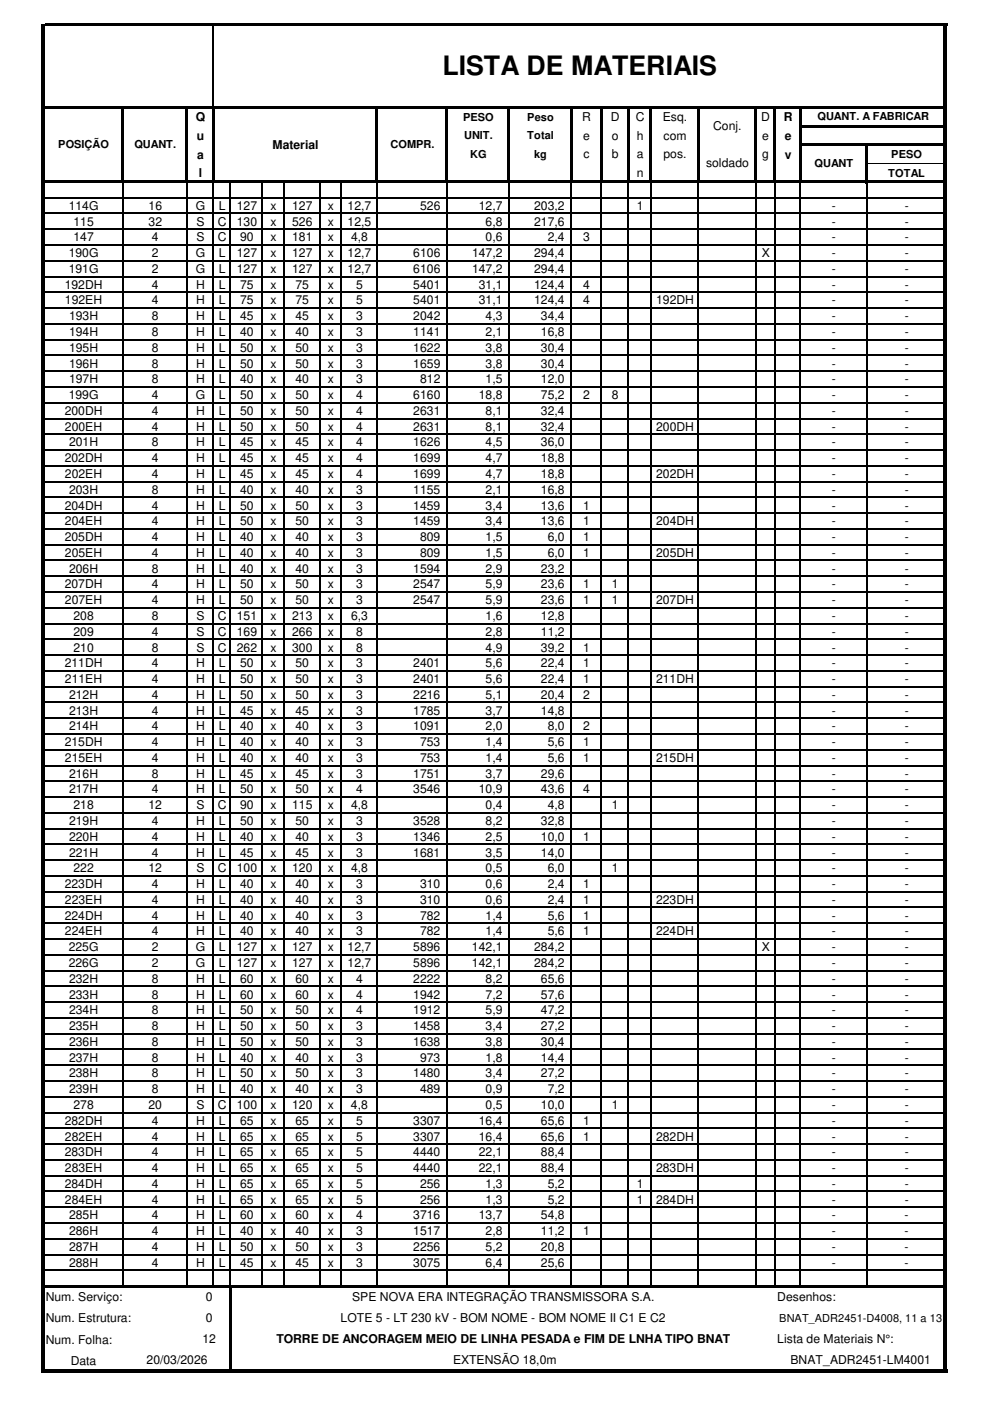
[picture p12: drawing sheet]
<svg xmlns="http://www.w3.org/2000/svg" width="210mm" height="297mm" viewBox="0 0 210 297" stroke-linecap="round" stroke-linejoin="round" font-family="sans-serif">
<defs><g id="words">
<text font-size="5.7" x="93.8" y="16">LISTA DE MATERIAIS</text>
<g font-size="2.6">
<text x="41.5" y="25.7">Q</text>
<text x="41.7" y="29.7">u</text>
<text x="123.4" y="25.7">R</text>
<text x="123.7" y="29.6">e</text>
<text x="129.5" y="25.7">D</text>
<text x="129.8" y="29.6">o</text>
<text x="134.8" y="25.7">C</text>
<text x="135" y="29.6">h</text>
<text x="140.5" y="25.7">Esq.</text>
<text x="140.7" y="29.6">com</text>
<text x="151.2" y="27.6">Conj.</text>
<text x="161.4" y="25.7">D</text>
<text x="161.6" y="29.6">e</text>
<text x="166.2" y="25.7">R</text>
<text x="166.4" y="29.7">e</text>
<text x="41.8" y="33.6">a</text>
<text x="57.8" y="31.5">Material</text>
<text x="123.7" y="33.6">c</text>
<text x="129.8" y="33.6">b</text>
<text x="135" y="33.6">a</text>
<text x="140.7" y="33.6">pos.</text>
<text x="149.7" y="35.4">soldado</text>
<text x="161.6" y="33.6">g</text>
<text x="166.4" y="33.6">v</text>
<text x="42.2" y="37.5">l</text>
<text x="135" y="37.5">n</text>
<text x="14.6" y="44.5">114G</text>
<text x="15.6" y="47.8">115</text>
<text x="31.5" y="47.8">32</text>
<text x="31.5" y="44.5">16</text>
<text x="41.5" y="44.5">G</text>
<text x="41.7" y="47.8">S</text>
<text x="46.2" y="47.8">C</text>
<text x="46.4" y="44.5">L</text>
<text x="50.2" y="47.8">130</text>
<text x="50.2" y="44.5">127</text>
<text x="57.4" y="47.8">x</text>
<text x="57.4" y="44.5">x</text>
<text x="61.9" y="47.8">526</text>
<text x="61.9" y="44.5">127</text>
<text x="69.5" y="47.8">x</text>
<text x="69.5" y="44.5">x</text>
<text x="73.7" y="47.8">12,5</text>
<text x="73.7" y="44.5">12,7</text>
<text x="89.1" y="44.5">526</text>
<text x="101.5" y="44.5">12,7</text>
<text x="103" y="47.8">6,8</text>
<text x="113.2" y="47.8">217,6</text>
<text x="113.2" y="44.5">203,2</text>
<text x="135" y="44.5">1</text>
<text x="176.4" y="47.8">-</text>
<text x="176.4" y="44.5">-</text>
<text x="191.8" y="47.8">-</text>
<text x="191.8" y="44.5">-</text>
<text x="15.6" y="51.2">147</text>
<text x="32.2" y="51.2">4</text>
<text x="41.7" y="51.2">S</text>
<text x="46.2" y="51.2">C</text>
<text x="50.9" y="51.2">90</text>
<text x="57.4" y="51.2">x</text>
<text x="61.9" y="51.2">181</text>
<text x="69.5" y="51.2">x</text>
<text x="74.4" y="51.2">4,8</text>
<text x="103" y="51.2">0,6</text>
<text x="116.1" y="51.2">2,4</text>
<text x="123.7" y="51.2">3</text>
<text x="176.4" y="51.2">-</text>
<text x="191.8" y="51.2">-</text>
<text x="14.6" y="54.5">190G</text>
<text x="14.6" y="57.9">191G</text>
<text x="32.2" y="54.5">2</text>
<text x="32.2" y="57.9">2</text>
<text x="41.5" y="54.5">G</text>
<text x="41.5" y="57.9">G</text>
<text x="46.4" y="54.5">L</text>
<text x="46.4" y="57.9">L</text>
<text x="50.2" y="54.5">127</text>
<text x="50.2" y="57.9">127</text>
<text x="57.4" y="54.5">x</text>
<text x="57.4" y="57.9">x</text>
<text x="61.9" y="54.5">127</text>
<text x="61.9" y="57.9">127</text>
<text x="69.5" y="54.5">x</text>
<text x="69.5" y="57.9">x</text>
<text x="73.7" y="54.5">12,7</text>
<text x="73.7" y="57.9">12,7</text>
<text x="87.6" y="54.5">6106</text>
<text x="87.6" y="57.9">6106</text>
<text x="100.1" y="54.5">147,2</text>
<text x="100.1" y="57.9">147,2</text>
<text x="113.2" y="54.5">294,4</text>
<text x="113.2" y="57.9">294,4</text>
<text x="161.5" y="54.5">X</text>
<text x="176.4" y="54.5">-</text>
<text x="176.4" y="57.9">-</text>
<text x="191.8" y="54.5">-</text>
<text x="191.8" y="57.9">-</text>
<text x="13.7" y="61.2">192DH</text>
<text x="13.8" y="64.6">192EH</text>
<text x="32.2" y="64.6">4</text>
<text x="32.2" y="61.2">4</text>
<text x="41.6" y="64.6">H</text>
<text x="41.6" y="61.2">H</text>
<text x="46.4" y="64.6">L</text>
<text x="46.4" y="61.2">L</text>
<text x="50.9" y="64.6">75</text>
<text x="50.9" y="61.2">75</text>
<text x="57.4" y="64.6">x</text>
<text x="57.4" y="61.2">x</text>
<text x="62.7" y="64.6">75</text>
<text x="62.7" y="61.2">75</text>
<text x="69.5" y="64.6">x</text>
<text x="69.5" y="61.2">x</text>
<text x="75.5" y="64.6">5</text>
<text x="75.5" y="61.2">5</text>
<text x="87.6" y="64.6">5401</text>
<text x="87.6" y="61.2">5401</text>
<text x="101.5" y="64.6">31,1</text>
<text x="101.5" y="61.2">31,1</text>
<text x="113.2" y="64.6">124,4</text>
<text x="113.2" y="61.2">124,4</text>
<text x="123.7" y="61.2">4</text>
<text x="123.7" y="64.6">4</text>
<text x="139.1" y="64.6">192DH</text>
<text x="176.4" y="61.2">-</text>
<text x="176.4" y="64.6">-</text>
<text x="191.8" y="61.2">-</text>
<text x="191.8" y="64.6">-</text>
<text x="14.6" y="67.9">193H</text>
<text x="14.6" y="71.2">194H</text>
<text x="32.2" y="67.9">8</text>
<text x="32.2" y="71.2">8</text>
<text x="41.6" y="67.9">H</text>
<text x="41.6" y="71.2">H</text>
<text x="46.4" y="67.9">L</text>
<text x="46.4" y="71.2">L</text>
<text x="50.9" y="67.9">45</text>
<text x="50.9" y="71.2">40</text>
<text x="57.4" y="67.9">x</text>
<text x="57.4" y="71.2">x</text>
<text x="62.7" y="67.9">45</text>
<text x="62.7" y="71.2">40</text>
<text x="69.5" y="67.9">x</text>
<text x="69.5" y="71.2">x</text>
<text x="75.5" y="67.9">3</text>
<text x="75.5" y="71.2">3</text>
<text x="87.6" y="67.9">2042</text>
<text x="87.6" y="71.2">1141</text>
<text x="103" y="67.9">4,3</text>
<text x="103" y="71.2">2,1</text>
<text x="114.7" y="67.9">34,4</text>
<text x="114.7" y="71.2">16,8</text>
<text x="176.4" y="67.9">-</text>
<text x="176.4" y="71.2">-</text>
<text x="191.8" y="67.9">-</text>
<text x="191.8" y="71.2">-</text>
<text x="14.6" y="74.6">195H</text>
<text x="14.6" y="77.9">196H</text>
<text x="32.2" y="74.6">8</text>
<text x="32.2" y="77.9">8</text>
<text x="41.6" y="74.6">H</text>
<text x="41.6" y="77.9">H</text>
<text x="46.4" y="74.6">L</text>
<text x="46.4" y="77.9">L</text>
<text x="50.9" y="74.6">50</text>
<text x="50.9" y="77.9">50</text>
<text x="57.4" y="74.6">x</text>
<text x="57.4" y="77.9">x</text>
<text x="62.7" y="74.6">50</text>
<text x="62.7" y="77.9">50</text>
<text x="69.5" y="74.6">x</text>
<text x="69.5" y="77.9">x</text>
<text x="75.5" y="74.6">3</text>
<text x="75.5" y="77.9">3</text>
<text x="87.6" y="74.6">1622</text>
<text x="87.6" y="77.9">1659</text>
<text x="103" y="74.6">3,8</text>
<text x="103" y="77.9">3,8</text>
<text x="114.7" y="74.6">30,4</text>
<text x="114.7" y="77.9">30,4</text>
<text x="176.4" y="74.6">-</text>
<text x="176.4" y="77.9">-</text>
<text x="191.8" y="74.6">-</text>
<text x="191.8" y="77.9">-</text>
<text x="14.6" y="81.3">197H</text>
<text x="32.2" y="81.3">8</text>
<text x="41.6" y="81.3">H</text>
<text x="46.4" y="81.3">L</text>
<text x="50.9" y="81.3">40</text>
<text x="57.4" y="81.3">x</text>
<text x="62.7" y="81.3">40</text>
<text x="69.5" y="81.3">x</text>
<text x="75.5" y="81.3">3</text>
<text x="89.1" y="81.3">812</text>
<text x="103" y="81.3">1,5</text>
<text x="114.7" y="81.3">12,0</text>
<text x="176.4" y="81.3">-</text>
<text x="191.8" y="81.3">-</text>
<text x="13.7" y="88">200DH</text>
<text x="14.6" y="84.6">199G</text>
<text x="32.2" y="84.6">4</text>
<text x="32.2" y="88">4</text>
<text x="41.5" y="84.6">G</text>
<text x="41.6" y="88">H</text>
<text x="46.4" y="84.6">L</text>
<text x="46.4" y="88">L</text>
<text x="50.9" y="84.6">50</text>
<text x="50.9" y="88">50</text>
<text x="57.4" y="84.6">x</text>
<text x="57.4" y="88">x</text>
<text x="62.7" y="84.6">50</text>
<text x="62.7" y="88">50</text>
<text x="69.5" y="84.6">x</text>
<text x="69.5" y="88">x</text>
<text x="75.5" y="84.6">4</text>
<text x="75.5" y="88">4</text>
<text x="87.6" y="84.6">6160</text>
<text x="87.6" y="88">2631</text>
<text x="101.5" y="84.6">18,8</text>
<text x="103" y="88">8,1</text>
<text x="114.7" y="84.6">75,2</text>
<text x="114.7" y="88">32,4</text>
<text x="123.7" y="84.6">2</text>
<text x="129.8" y="84.6">8</text>
<text x="176.4" y="88">-</text>
<text x="176.4" y="84.6">-</text>
<text x="191.8" y="84.6">-</text>
<text x="191.8" y="88">-</text>
<text x="13.8" y="91.3">200EH</text>
<text x="14.6" y="94.7">201H</text>
<text x="32.2" y="94.7">8</text>
<text x="32.2" y="91.3">4</text>
<text x="41.6" y="94.7">H</text>
<text x="41.6" y="91.3">H</text>
<text x="46.4" y="94.7">L</text>
<text x="46.4" y="91.3">L</text>
<text x="50.9" y="94.7">45</text>
<text x="50.9" y="91.3">50</text>
<text x="57.4" y="94.7">x</text>
<text x="57.4" y="91.3">x</text>
<text x="62.7" y="94.7">45</text>
<text x="62.7" y="91.3">50</text>
<text x="69.5" y="94.7">x</text>
<text x="69.5" y="91.3">x</text>
<text x="75.5" y="94.7">4</text>
<text x="75.5" y="91.3">4</text>
<text x="87.6" y="94.7">1626</text>
<text x="87.6" y="91.3">2631</text>
<text x="103" y="94.7">4,5</text>
<text x="103" y="91.3">8,1</text>
<text x="114.7" y="94.7">36,0</text>
<text x="114.7" y="91.3">32,4</text>
<text x="139.1" y="91.3">200DH</text>
<text x="176.4" y="94.7">-</text>
<text x="176.4" y="91.3">-</text>
<text x="191.8" y="94.7">-</text>
<text x="191.8" y="91.3">-</text>
<text x="13.7" y="98">202DH</text>
<text x="13.8" y="101.3">202EH</text>
<text x="32.2" y="101.3">4</text>
<text x="32.2" y="98">4</text>
<text x="41.6" y="101.3">H</text>
<text x="41.6" y="98">H</text>
<text x="46.4" y="101.3">L</text>
<text x="46.4" y="98">L</text>
<text x="50.9" y="101.3">45</text>
<text x="50.9" y="98">45</text>
<text x="57.4" y="101.3">x</text>
<text x="57.4" y="98">x</text>
<text x="62.7" y="101.3">45</text>
<text x="62.7" y="98">45</text>
<text x="69.5" y="101.3">x</text>
<text x="69.5" y="98">x</text>
<text x="75.5" y="101.3">4</text>
<text x="75.5" y="98">4</text>
<text x="87.6" y="101.3">1699</text>
<text x="87.6" y="98">1699</text>
<text x="103" y="101.3">4,7</text>
<text x="103" y="98">4,7</text>
<text x="114.7" y="101.3">18,8</text>
<text x="114.7" y="98">18,8</text>
<text x="139.1" y="101.3">202DH</text>
<text x="176.4" y="98">-</text>
<text x="176.4" y="101.3">-</text>
<text x="191.8" y="98">-</text>
<text x="191.8" y="101.3">-</text>
<text x="14.6" y="104.7">203H</text>
<text x="32.2" y="104.7">8</text>
<text x="41.6" y="104.7">H</text>
<text x="46.4" y="104.7">L</text>
<text x="50.9" y="104.7">40</text>
<text x="57.4" y="104.7">x</text>
<text x="62.7" y="104.7">40</text>
<text x="69.5" y="104.7">x</text>
<text x="75.5" y="104.7">3</text>
<text x="87.6" y="104.7">1155</text>
<text x="103" y="104.7">2,1</text>
<text x="114.7" y="104.7">16,8</text>
<text x="176.4" y="104.7">-</text>
<text x="191.8" y="104.7">-</text>
<text x="13.7" y="108">204DH</text>
<text x="13.8" y="111.4">204EH</text>
<text x="32.2" y="111.4">4</text>
<text x="32.2" y="108">4</text>
<text x="41.6" y="111.4">H</text>
<text x="41.6" y="108">H</text>
<text x="46.4" y="111.4">L</text>
<text x="46.4" y="108">L</text>
<text x="50.9" y="111.4">50</text>
<text x="50.9" y="108">50</text>
<text x="57.4" y="111.4">x</text>
<text x="57.4" y="108">x</text>
<text x="62.7" y="111.4">50</text>
<text x="62.7" y="108">50</text>
<text x="69.5" y="111.4">x</text>
<text x="69.5" y="108">x</text>
<text x="75.5" y="111.4">3</text>
<text x="75.5" y="108">3</text>
<text x="87.6" y="111.4">1459</text>
<text x="87.6" y="108">1459</text>
<text x="103" y="111.4">3,4</text>
<text x="103" y="108">3,4</text>
<text x="114.7" y="111.4">13,6</text>
<text x="114.7" y="108">13,6</text>
<text x="123.7" y="108">1</text>
<text x="123.7" y="111.4">1</text>
<text x="139.1" y="111.4">204DH</text>
<text x="176.4" y="108">-</text>
<text x="176.4" y="111.4">-</text>
<text x="191.8" y="108">-</text>
<text x="191.8" y="111.4">-</text>
<text x="13.7" y="114.7">205DH</text>
<text x="13.8" y="118.1">205EH</text>
<text x="32.2" y="118.1">4</text>
<text x="32.2" y="114.7">4</text>
<text x="41.6" y="118.1">H</text>
<text x="41.6" y="114.7">H</text>
<text x="46.4" y="118.1">L</text>
<text x="46.4" y="114.7">L</text>
<text x="50.9" y="118.1">40</text>
<text x="50.9" y="114.7">40</text>
<text x="57.4" y="118.1">x</text>
<text x="57.4" y="114.7">x</text>
<text x="62.7" y="118.1">40</text>
<text x="62.7" y="114.7">40</text>
<text x="69.5" y="118.1">x</text>
<text x="69.5" y="114.7">x</text>
<text x="75.5" y="118.1">3</text>
<text x="75.5" y="114.7">3</text>
<text x="89.1" y="118.1">809</text>
<text x="89.1" y="114.7">809</text>
<text x="103" y="118.1">1,5</text>
<text x="103" y="114.7">1,5</text>
<text x="116.1" y="118.1">6,0</text>
<text x="116.1" y="114.7">6,0</text>
<text x="123.7" y="114.7">1</text>
<text x="123.7" y="118.1">1</text>
<text x="139.1" y="118.1">205DH</text>
<text x="176.4" y="114.7">-</text>
<text x="176.4" y="118.1">-</text>
<text x="191.8" y="114.7">-</text>
<text x="191.8" y="118.1">-</text>
<text x="13.7" y="124.8">207DH</text>
<text x="14.6" y="121.4">206H</text>
<text x="32.2" y="124.8">4</text>
<text x="32.2" y="121.4">8</text>
<text x="41.6" y="124.8">H</text>
<text x="41.6" y="121.4">H</text>
<text x="46.4" y="124.8">L</text>
<text x="46.4" y="121.4">L</text>
<text x="50.9" y="124.8">50</text>
<text x="50.9" y="121.4">40</text>
<text x="57.4" y="124.8">x</text>
<text x="57.4" y="121.4">x</text>
<text x="62.7" y="124.8">50</text>
<text x="62.7" y="121.4">40</text>
<text x="69.5" y="124.8">x</text>
<text x="69.5" y="121.4">x</text>
<text x="75.5" y="124.8">3</text>
<text x="75.5" y="121.4">3</text>
<text x="87.6" y="124.8">2547</text>
<text x="87.6" y="121.4">1594</text>
<text x="103" y="124.8">5,9</text>
<text x="103" y="121.4">2,9</text>
<text x="114.7" y="124.8">23,6</text>
<text x="114.7" y="121.4">23,2</text>
<text x="123.7" y="124.8">1</text>
<text x="129.8" y="124.8">1</text>
<text x="176.4" y="121.4">-</text>
<text x="176.4" y="124.8">-</text>
<text x="191.8" y="121.4">-</text>
<text x="191.8" y="124.8">-</text>
<text x="13.8" y="128.1">207EH</text>
<text x="15.6" y="131.4">208</text>
<text x="32.2" y="128.1">4</text>
<text x="32.2" y="131.4">8</text>
<text x="41.6" y="128.1">H</text>
<text x="41.7" y="131.4">S</text>
<text x="46.2" y="131.4">C</text>
<text x="46.4" y="128.1">L</text>
<text x="50.2" y="131.4">151</text>
<text x="50.9" y="128.1">50</text>
<text x="57.4" y="128.1">x</text>
<text x="57.4" y="131.4">x</text>
<text x="61.9" y="131.4">213</text>
<text x="62.7" y="128.1">50</text>
<text x="69.5" y="128.1">x</text>
<text x="69.5" y="131.4">x</text>
<text x="74.4" y="131.4">6,3</text>
<text x="75.5" y="128.1">3</text>
<text x="87.6" y="128.1">2547</text>
<text x="103" y="128.1">5,9</text>
<text x="103" y="131.4">1,6</text>
<text x="114.7" y="128.1">23,6</text>
<text x="114.7" y="131.4">12,8</text>
<text x="123.7" y="128.1">1</text>
<text x="129.8" y="128.1">1</text>
<text x="139.1" y="128.1">207DH</text>
<text x="176.4" y="131.4">-</text>
<text x="176.4" y="128.1">-</text>
<text x="191.8" y="131.4">-</text>
<text x="191.8" y="128.1">-</text>
<text x="15.6" y="134.8">209</text>
<text x="32.2" y="134.8">4</text>
<text x="41.7" y="134.8">S</text>
<text x="46.2" y="134.8">C</text>
<text x="50.2" y="134.8">169</text>
<text x="57.4" y="134.8">x</text>
<text x="61.9" y="134.8">266</text>
<text x="69.5" y="134.8">x</text>
<text x="75.5" y="134.8">8</text>
<text x="103" y="134.8">2,8</text>
<text x="114.7" y="134.8">11,2</text>
<text x="176.4" y="134.8">-</text>
<text x="191.8" y="134.8">-</text>
<text x="13.7" y="141.5">211DH</text>
<text x="15.6" y="138.1">210</text>
<text x="32.2" y="141.5">4</text>
<text x="32.2" y="138.1">8</text>
<text x="41.6" y="141.5">H</text>
<text x="41.7" y="138.1">S</text>
<text x="46.2" y="138.1">C</text>
<text x="46.4" y="141.5">L</text>
<text x="50.2" y="138.1">262</text>
<text x="50.9" y="141.5">50</text>
<text x="57.4" y="141.5">x</text>
<text x="57.4" y="138.1">x</text>
<text x="61.9" y="138.1">300</text>
<text x="62.7" y="141.5">50</text>
<text x="69.5" y="141.5">x</text>
<text x="69.5" y="138.1">x</text>
<text x="75.5" y="141.5">3</text>
<text x="75.5" y="138.1">8</text>
<text x="87.6" y="141.5">2401</text>
<text x="103" y="141.5">5,6</text>
<text x="103" y="138.1">4,9</text>
<text x="114.7" y="141.5">22,4</text>
<text x="114.7" y="138.1">39,2</text>
<text x="123.7" y="141.5">1</text>
<text x="123.7" y="138.1">1</text>
<text x="176.4" y="141.5">-</text>
<text x="176.4" y="138.1">-</text>
<text x="191.8" y="141.5">-</text>
<text x="191.8" y="138.1">-</text>
<text x="13.8" y="144.8">211EH</text>
<text x="14.6" y="148.2">212H</text>
<text x="32.2" y="148.2">4</text>
<text x="32.2" y="144.8">4</text>
<text x="41.6" y="148.2">H</text>
<text x="41.6" y="144.8">H</text>
<text x="46.4" y="148.2">L</text>
<text x="46.4" y="144.8">L</text>
<text x="50.9" y="148.2">50</text>
<text x="50.9" y="144.8">50</text>
<text x="57.4" y="148.2">x</text>
<text x="57.4" y="144.8">x</text>
<text x="62.7" y="148.2">50</text>
<text x="62.7" y="144.8">50</text>
<text x="69.5" y="148.2">x</text>
<text x="69.5" y="144.8">x</text>
<text x="75.5" y="148.2">3</text>
<text x="75.5" y="144.8">3</text>
<text x="87.6" y="148.2">2216</text>
<text x="87.6" y="144.8">2401</text>
<text x="103" y="148.2">5,1</text>
<text x="103" y="144.8">5,6</text>
<text x="114.7" y="148.2">20,4</text>
<text x="114.7" y="144.8">22,4</text>
<text x="123.7" y="148.2">2</text>
<text x="123.7" y="144.8">1</text>
<text x="139.1" y="144.8">211DH</text>
<text x="176.4" y="148.2">-</text>
<text x="176.4" y="144.8">-</text>
<text x="191.8" y="148.2">-</text>
<text x="191.8" y="144.8">-</text>
<text x="14.6" y="151.5">213H</text>
<text x="14.6" y="154.9">214H</text>
<text x="32.2" y="151.5">4</text>
<text x="32.2" y="154.9">4</text>
<text x="41.6" y="151.5">H</text>
<text x="41.6" y="154.9">H</text>
<text x="46.4" y="151.5">L</text>
<text x="46.4" y="154.9">L</text>
<text x="50.9" y="151.5">45</text>
<text x="50.9" y="154.9">40</text>
<text x="57.4" y="151.5">x</text>
<text x="57.4" y="154.9">x</text>
<text x="62.7" y="151.5">45</text>
<text x="62.7" y="154.9">40</text>
<text x="69.5" y="151.5">x</text>
<text x="69.5" y="154.9">x</text>
<text x="75.5" y="151.5">3</text>
<text x="75.5" y="154.9">3</text>
<text x="87.6" y="151.5">1785</text>
<text x="87.6" y="154.9">1091</text>
<text x="103" y="151.5">3,7</text>
<text x="103" y="154.9">2,0</text>
<text x="114.7" y="151.5">14,8</text>
<text x="116.1" y="154.9">8,0</text>
<text x="123.7" y="154.9">2</text>
<text x="176.4" y="151.5">-</text>
<text x="176.4" y="154.9">-</text>
<text x="191.8" y="151.5">-</text>
<text x="191.8" y="154.9">-</text>
<text x="13.7" y="158.2">215DH</text>
<text x="13.8" y="161.5">215EH</text>
<text x="32.2" y="161.5">4</text>
<text x="32.2" y="158.2">4</text>
<text x="41.6" y="161.5">H</text>
<text x="41.6" y="158.2">H</text>
<text x="46.4" y="161.5">L</text>
<text x="46.4" y="158.2">L</text>
<text x="50.9" y="161.5">40</text>
<text x="50.9" y="158.2">40</text>
<text x="57.4" y="161.5">x</text>
<text x="57.4" y="158.2">x</text>
<text x="62.7" y="161.5">40</text>
<text x="62.7" y="158.2">40</text>
<text x="69.5" y="161.5">x</text>
<text x="69.5" y="158.2">x</text>
<text x="75.5" y="161.5">3</text>
<text x="75.5" y="158.2">3</text>
<text x="89.1" y="161.5">753</text>
<text x="89.1" y="158.2">753</text>
<text x="103" y="161.5">1,4</text>
<text x="103" y="158.2">1,4</text>
<text x="116.1" y="161.5">5,6</text>
<text x="116.1" y="158.2">5,6</text>
<text x="123.7" y="158.2">1</text>
<text x="123.7" y="161.5">1</text>
<text x="139.1" y="161.5">215DH</text>
<text x="176.4" y="158.2">-</text>
<text x="176.4" y="161.5">-</text>
<text x="191.8" y="158.2">-</text>
<text x="191.8" y="161.5">-</text>
<text x="14.6" y="164.9">216H</text>
<text x="32.2" y="164.9">8</text>
<text x="41.6" y="164.9">H</text>
<text x="46.4" y="164.9">L</text>
<text x="50.9" y="164.9">45</text>
<text x="57.4" y="164.9">x</text>
<text x="62.7" y="164.9">45</text>
<text x="69.5" y="164.9">x</text>
<text x="75.5" y="164.9">3</text>
<text x="87.6" y="164.9">1751</text>
<text x="103" y="164.9">3,7</text>
<text x="114.7" y="164.9">29,6</text>
<text x="176.4" y="164.9">-</text>
<text x="191.8" y="164.9">-</text>
<text x="14.6" y="168.2">217H</text>
<text x="15.6" y="171.6">218</text>
<text x="31.5" y="171.6">12</text>
<text x="32.2" y="168.2">4</text>
<text x="41.6" y="168.2">H</text>
<text x="41.7" y="171.6">S</text>
<text x="46.2" y="171.6">C</text>
<text x="46.4" y="168.2">L</text>
<text x="50.9" y="168.2">50</text>
<text x="50.9" y="171.6">90</text>
<text x="57.4" y="168.2">x</text>
<text x="57.4" y="171.6">x</text>
<text x="61.9" y="171.6">115</text>
<text x="62.7" y="168.2">50</text>
<text x="69.5" y="168.2">x</text>
<text x="69.5" y="171.6">x</text>
<text x="74.4" y="171.6">4,8</text>
<text x="75.5" y="168.2">4</text>
<text x="87.6" y="168.2">3546</text>
<text x="101.5" y="168.2">10,9</text>
<text x="103" y="171.6">0,4</text>
<text x="114.7" y="168.2">43,6</text>
<text x="116.1" y="171.6">4,8</text>
<text x="123.7" y="168.2">4</text>
<text x="129.7" y="171.6">1</text>
<text x="176.4" y="168.2">-</text>
<text x="176.4" y="171.6">-</text>
<text x="191.8" y="168.2">-</text>
<text x="191.8" y="171.6">-</text>
<text x="14.6" y="178.3">220H</text>
<text x="14.6" y="174.9">219H</text>
<text x="32.2" y="178.3">4</text>
<text x="32.2" y="174.9">4</text>
<text x="41.6" y="174.9">H</text>
<text x="41.6" y="178.3">H</text>
<text x="46.4" y="174.9">L</text>
<text x="46.4" y="178.3">L</text>
<text x="50.9" y="174.9">50</text>
<text x="50.9" y="178.3">40</text>
<text x="57.4" y="174.9">x</text>
<text x="57.4" y="178.3">x</text>
<text x="62.7" y="174.9">50</text>
<text x="62.7" y="178.3">40</text>
<text x="69.5" y="174.9">x</text>
<text x="69.5" y="178.3">x</text>
<text x="75.5" y="174.9">3</text>
<text x="75.5" y="178.3">3</text>
<text x="87.6" y="174.9">3528</text>
<text x="87.6" y="178.3">1346</text>
<text x="103" y="178.3">2,5</text>
<text x="103" y="174.9">8,2</text>
<text x="114.7" y="174.9">32,8</text>
<text x="114.7" y="178.3">10,0</text>
<text x="123.7" y="178.3">1</text>
<text x="176.4" y="174.9">-</text>
<text x="176.4" y="178.3">-</text>
<text x="191.8" y="174.9">-</text>
<text x="191.8" y="178.3">-</text>
<text x="14.6" y="181.6">221H</text>
<text x="15.6" y="185">222</text>
<text x="31.5" y="185">12</text>
<text x="32.2" y="181.6">4</text>
<text x="41.6" y="181.6">H</text>
<text x="41.7" y="185">S</text>
<text x="46.2" y="185">C</text>
<text x="46.4" y="181.6">L</text>
<text x="50.2" y="185">100</text>
<text x="50.9" y="181.6">45</text>
<text x="57.4" y="185">x</text>
<text x="57.4" y="181.6">x</text>
<text x="61.9" y="185">120</text>
<text x="62.7" y="181.6">45</text>
<text x="69.5" y="185">x</text>
<text x="69.5" y="181.6">x</text>
<text x="74.4" y="185">4,8</text>
<text x="75.5" y="181.6">3</text>
<text x="87.6" y="181.6">1681</text>
<text x="103" y="185">0,5</text>
<text x="103" y="181.6">3,5</text>
<text x="114.7" y="181.6">14,0</text>
<text x="116.1" y="185">6,0</text>
<text x="129.7" y="185">1</text>
<text x="176.4" y="181.6">-</text>
<text x="176.4" y="185">-</text>
<text x="191.8" y="181.6">-</text>
<text x="191.8" y="185">-</text>
<text x="13.7" y="188.3">223DH</text>
<text x="13.8" y="191.6">223EH</text>
<text x="32.2" y="191.6">4</text>
<text x="32.2" y="188.3">4</text>
<text x="41.6" y="191.6">H</text>
<text x="41.6" y="188.3">H</text>
<text x="46.4" y="191.6">L</text>
<text x="46.4" y="188.3">L</text>
<text x="50.9" y="191.6">40</text>
<text x="50.9" y="188.3">40</text>
<text x="57.4" y="191.6">x</text>
<text x="57.4" y="188.3">x</text>
<text x="62.7" y="191.6">40</text>
<text x="62.7" y="188.3">40</text>
<text x="69.5" y="191.6">x</text>
<text x="69.5" y="188.3">x</text>
<text x="75.5" y="191.6">3</text>
<text x="75.5" y="188.3">3</text>
<text x="89.1" y="191.6">310</text>
<text x="89.1" y="188.3">310</text>
<text x="103" y="191.6">0,6</text>
<text x="103" y="188.3">0,6</text>
<text x="116.1" y="191.6">2,4</text>
<text x="116.1" y="188.3">2,4</text>
<text x="123.7" y="188.3">1</text>
<text x="123.7" y="191.6">1</text>
<text x="139.1" y="191.6">223DH</text>
<text x="176.4" y="188.3">-</text>
<text x="176.4" y="191.6">-</text>
<text x="191.8" y="188.3">-</text>
<text x="191.8" y="191.6">-</text>
<text x="13.7" y="195">224DH</text>
<text x="32.2" y="195">4</text>
<text x="41.6" y="195">H</text>
<text x="46.4" y="195">L</text>
<text x="50.9" y="195">40</text>
<text x="57.4" y="195">x</text>
<text x="62.7" y="195">40</text>
<text x="69.5" y="195">x</text>
<text x="75.5" y="195">3</text>
<text x="89.1" y="195">782</text>
<text x="103" y="195">1,4</text>
<text x="116.1" y="195">5,6</text>
<text x="123.7" y="195">1</text>
<text x="176.4" y="195">-</text>
<text x="191.8" y="195">-</text>
<text x="13.8" y="198.3">224EH</text>
<text x="14.6" y="201.7">225G</text>
<text x="32.2" y="198.3">4</text>
<text x="32.2" y="201.7">2</text>
<text x="41.5" y="201.7">G</text>
<text x="41.6" y="198.3">H</text>
<text x="46.4" y="201.7">L</text>
<text x="46.4" y="198.3">L</text>
<text x="50.2" y="201.7">127</text>
<text x="50.9" y="198.3">40</text>
<text x="57.4" y="201.7">x</text>
<text x="57.4" y="198.3">x</text>
<text x="61.9" y="201.7">127</text>
<text x="62.7" y="198.3">40</text>
<text x="69.5" y="201.7">x</text>
<text x="69.5" y="198.3">x</text>
<text x="73.7" y="201.7">12,7</text>
<text x="75.5" y="198.3">3</text>
<text x="87.6" y="201.7">5896</text>
<text x="89.1" y="198.3">782</text>
<text x="100.1" y="201.7">142,1</text>
<text x="103" y="198.3">1,4</text>
<text x="113.2" y="201.7">284,2</text>
<text x="116.1" y="198.3">5,6</text>
<text x="123.7" y="198.3">1</text>
<text x="139.1" y="198.3">224DH</text>
<text x="161.5" y="201.7">X</text>
<text x="176.4" y="198.3">-</text>
<text x="176.4" y="201.7">-</text>
<text x="191.8" y="198.3">-</text>
<text x="191.8" y="201.7">-</text>
<text x="14.6" y="205">226G</text>
<text x="14.6" y="208.4">232H</text>
<text x="32.2" y="205">2</text>
<text x="32.2" y="208.4">8</text>
<text x="41.5" y="205">G</text>
<text x="41.6" y="208.4">H</text>
<text x="46.4" y="205">L</text>
<text x="46.4" y="208.4">L</text>
<text x="50.2" y="205">127</text>
<text x="50.9" y="208.4">60</text>
<text x="57.4" y="205">x</text>
<text x="57.4" y="208.4">x</text>
<text x="61.9" y="205">127</text>
<text x="62.7" y="208.4">60</text>
<text x="69.5" y="205">x</text>
<text x="69.5" y="208.4">x</text>
<text x="73.7" y="205">12,7</text>
<text x="75.5" y="208.4">4</text>
<text x="87.6" y="205">5896</text>
<text x="87.6" y="208.4">2222</text>
<text x="100.1" y="205">142,1</text>
<text x="103" y="208.4">8,2</text>
<text x="113.2" y="205">284,2</text>
<text x="114.7" y="208.4">65,6</text>
<text x="176.4" y="208.4">-</text>
<text x="176.4" y="205">-</text>
<text x="191.8" y="208.4">-</text>
<text x="191.8" y="205">-</text>
<text x="14.6" y="211.7">233H</text>
<text x="14.6" y="215.1">234H</text>
<text x="32.2" y="211.7">8</text>
<text x="32.2" y="215.1">8</text>
<text x="41.6" y="211.7">H</text>
<text x="41.6" y="215.1">H</text>
<text x="46.4" y="211.7">L</text>
<text x="46.4" y="215.1">L</text>
<text x="50.9" y="211.7">60</text>
<text x="50.9" y="215.1">50</text>
<text x="57.4" y="211.7">x</text>
<text x="57.4" y="215.1">x</text>
<text x="62.7" y="211.7">60</text>
<text x="62.7" y="215.1">50</text>
<text x="69.5" y="211.7">x</text>
<text x="69.5" y="215.1">x</text>
<text x="75.5" y="211.7">4</text>
<text x="75.5" y="215.1">4</text>
<text x="87.6" y="211.7">1942</text>
<text x="87.6" y="215.1">1912</text>
<text x="103" y="211.7">7,2</text>
<text x="103" y="215.1">5,9</text>
<text x="114.7" y="211.7">57,6</text>
<text x="114.7" y="215.1">47,2</text>
<text x="176.4" y="211.7">-</text>
<text x="176.4" y="215.1">-</text>
<text x="191.8" y="211.7">-</text>
<text x="191.8" y="215.1">-</text>
<text x="14.6" y="218.4">235H</text>
<text x="14.6" y="221.7">236H</text>
<text x="32.2" y="218.4">8</text>
<text x="32.2" y="221.7">8</text>
<text x="41.6" y="218.4">H</text>
<text x="41.6" y="221.7">H</text>
<text x="46.4" y="218.4">L</text>
<text x="46.4" y="221.7">L</text>
<text x="50.9" y="218.4">50</text>
<text x="50.9" y="221.7">50</text>
<text x="57.4" y="218.4">x</text>
<text x="57.4" y="221.7">x</text>
<text x="62.7" y="218.4">50</text>
<text x="62.7" y="221.7">50</text>
<text x="69.5" y="218.4">x</text>
<text x="69.5" y="221.7">x</text>
<text x="75.5" y="218.4">3</text>
<text x="75.5" y="221.7">3</text>
<text x="87.6" y="218.4">1458</text>
<text x="87.6" y="221.7">1638</text>
<text x="103" y="218.4">3,4</text>
<text x="103" y="221.7">3,8</text>
<text x="114.7" y="218.4">27,2</text>
<text x="114.7" y="221.7">30,4</text>
<text x="176.4" y="218.4">-</text>
<text x="176.4" y="221.7">-</text>
<text x="191.8" y="218.4">-</text>
<text x="191.8" y="221.7">-</text>
<text x="14.6" y="225.1">237H</text>
<text x="32.2" y="225.1">8</text>
<text x="41.6" y="225.1">H</text>
<text x="46.4" y="225.1">L</text>
<text x="50.9" y="225.1">40</text>
<text x="57.4" y="225.1">x</text>
<text x="62.7" y="225.1">40</text>
<text x="69.5" y="225.1">x</text>
<text x="75.5" y="225.1">3</text>
<text x="89.1" y="225.1">973</text>
<text x="103" y="225.1">1,8</text>
<text x="114.7" y="225.1">14,4</text>
<text x="176.4" y="225.1">-</text>
<text x="191.8" y="225.1">-</text>
<text x="14.6" y="228.4">238H</text>
<text x="14.6" y="231.8">239H</text>
<text x="32.2" y="228.4">8</text>
<text x="32.2" y="231.8">8</text>
<text x="41.6" y="228.4">H</text>
<text x="41.6" y="231.8">H</text>
<text x="46.4" y="228.4">L</text>
<text x="46.4" y="231.8">L</text>
<text x="50.9" y="228.4">50</text>
<text x="50.9" y="231.8">40</text>
<text x="57.4" y="228.4">x</text>
<text x="57.4" y="231.8">x</text>
<text x="62.7" y="228.4">50</text>
<text x="62.7" y="231.8">40</text>
<text x="69.5" y="228.4">x</text>
<text x="69.5" y="231.8">x</text>
<text x="75.5" y="228.4">3</text>
<text x="75.5" y="231.8">3</text>
<text x="87.6" y="228.4">1480</text>
<text x="89.1" y="231.8">489</text>
<text x="103" y="231.8">0,9</text>
<text x="103" y="228.4">3,4</text>
<text x="114.7" y="228.4">27,2</text>
<text x="116.1" y="231.8">7,2</text>
<text x="176.4" y="228.4">-</text>
<text x="176.4" y="231.8">-</text>
<text x="191.8" y="228.4">-</text>
<text x="191.8" y="231.8">-</text>
<text x="13.7" y="238.5">282DH</text>
<text x="15.6" y="235.1">278</text>
<text x="31.5" y="235.1">20</text>
<text x="32.2" y="238.5">4</text>
<text x="41.6" y="238.5">H</text>
<text x="41.7" y="235.1">S</text>
<text x="46.2" y="235.1">C</text>
<text x="46.4" y="238.5">L</text>
<text x="50.2" y="235.1">100</text>
<text x="50.9" y="238.5">65</text>
<text x="57.4" y="238.5">x</text>
<text x="57.4" y="235.1">x</text>
<text x="61.9" y="235.1">120</text>
<text x="62.7" y="238.5">65</text>
<text x="69.5" y="235.1">x</text>
<text x="69.5" y="238.5">x</text>
<text x="74.4" y="235.1">4,8</text>
<text x="75.5" y="238.5">5</text>
<text x="87.6" y="238.5">3307</text>
<text x="101.5" y="238.5">16,4</text>
<text x="103" y="235.1">0,5</text>
<text x="114.7" y="238.5">65,6</text>
<text x="114.7" y="235.1">10,0</text>
<text x="123.7" y="238.5">1</text>
<text x="129.7" y="235.1">1</text>
<text x="176.4" y="238.5">-</text>
<text x="176.4" y="235.1">-</text>
<text x="191.8" y="238.5">-</text>
<text x="191.8" y="235.1">-</text>
<text x="13.7" y="245.2">283DH</text>
<text x="13.8" y="241.8">282EH</text>
<text x="32.2" y="241.8">4</text>
<text x="32.2" y="245.2">4</text>
<text x="41.6" y="241.8">H</text>
<text x="41.6" y="245.2">H</text>
<text x="46.4" y="241.8">L</text>
<text x="46.4" y="245.2">L</text>
<text x="50.9" y="241.8">65</text>
<text x="50.9" y="245.2">65</text>
<text x="57.4" y="241.8">x</text>
<text x="57.4" y="245.2">x</text>
<text x="62.7" y="241.8">65</text>
<text x="62.7" y="245.2">65</text>
<text x="69.5" y="241.8">x</text>
<text x="69.5" y="245.2">x</text>
<text x="75.5" y="241.8">5</text>
<text x="75.5" y="245.2">5</text>
<text x="87.6" y="241.8">3307</text>
<text x="87.6" y="245.2">4440</text>
<text x="101.5" y="241.8">16,4</text>
<text x="101.5" y="245.2">22,1</text>
<text x="114.7" y="241.8">65,6</text>
<text x="114.7" y="245.2">88,4</text>
<text x="123.7" y="241.8">1</text>
<text x="139.1" y="241.8">282DH</text>
<text x="176.4" y="245.2">-</text>
<text x="176.4" y="241.8">-</text>
<text x="191.8" y="245.2">-</text>
<text x="191.8" y="241.8">-</text>
<text x="13.7" y="251.8">284DH</text>
<text x="13.8" y="248.5">283EH</text>
<text x="32.2" y="248.5">4</text>
<text x="32.2" y="251.8">4</text>
<text x="41.6" y="248.5">H</text>
<text x="41.6" y="251.8">H</text>
<text x="46.4" y="248.5">L</text>
<text x="46.4" y="251.8">L</text>
<text x="50.9" y="248.5">65</text>
<text x="50.9" y="251.8">65</text>
<text x="57.4" y="248.5">x</text>
<text x="57.4" y="251.8">x</text>
<text x="62.7" y="248.5">65</text>
<text x="62.7" y="251.8">65</text>
<text x="69.5" y="248.5">x</text>
<text x="69.5" y="251.8">x</text>
<text x="75.5" y="248.5">5</text>
<text x="75.5" y="251.8">5</text>
<text x="87.6" y="248.5">4440</text>
<text x="89.1" y="251.8">256</text>
<text x="101.5" y="248.5">22,1</text>
<text x="103" y="251.8">1,3</text>
<text x="114.7" y="248.5">88,4</text>
<text x="116.1" y="251.8">5,2</text>
<text x="135" y="251.8">1</text>
<text x="139.1" y="248.5">283DH</text>
<text x="176.4" y="251.8">-</text>
<text x="176.4" y="248.5">-</text>
<text x="191.8" y="251.8">-</text>
<text x="191.8" y="248.5">-</text>
<text x="13.8" y="255.2">284EH</text>
<text x="32.2" y="255.2">4</text>
<text x="41.6" y="255.2">H</text>
<text x="46.4" y="255.2">L</text>
<text x="50.9" y="255.2">65</text>
<text x="57.4" y="255.2">x</text>
<text x="62.7" y="255.2">65</text>
<text x="69.5" y="255.2">x</text>
<text x="75.5" y="255.2">5</text>
<text x="89.1" y="255.2">256</text>
<text x="103" y="255.2">1,3</text>
<text x="116.1" y="255.2">5,2</text>
<text x="135" y="255.2">1</text>
<text x="139.1" y="255.2">284DH</text>
<text x="176.4" y="255.2">-</text>
<text x="191.8" y="255.2">-</text>
<text x="14.6" y="258.5">285H</text>
<text x="14.6" y="261.9">286H</text>
<text x="32.2" y="258.5">4</text>
<text x="32.2" y="261.9">4</text>
<text x="41.6" y="258.5">H</text>
<text x="41.6" y="261.9">H</text>
<text x="46.4" y="258.5">L</text>
<text x="46.4" y="261.9">L</text>
<text x="50.9" y="258.5">60</text>
<text x="50.9" y="261.9">40</text>
<text x="57.4" y="258.5">x</text>
<text x="57.4" y="261.9">x</text>
<text x="62.7" y="258.5">60</text>
<text x="62.7" y="261.9">40</text>
<text x="69.5" y="258.5">x</text>
<text x="69.5" y="261.9">x</text>
<text x="75.5" y="258.5">4</text>
<text x="75.5" y="261.9">3</text>
<text x="87.6" y="258.5">3716</text>
<text x="87.6" y="261.9">1517</text>
<text x="101.5" y="258.5">13,7</text>
<text x="103" y="261.9">2,8</text>
<text x="114.7" y="258.5">54,8</text>
<text x="114.7" y="261.9">11,2</text>
<text x="123.7" y="261.9">1</text>
<text x="176.4" y="261.9">-</text>
<text x="176.4" y="258.5">-</text>
<text x="191.8" y="261.9">-</text>
<text x="191.8" y="258.5">-</text>
<text x="14.6" y="265.2">287H</text>
<text x="14.6" y="268.6">288H</text>
<text x="32.2" y="265.2">4</text>
<text x="32.2" y="268.6">4</text>
<text x="41.6" y="265.2">H</text>
<text x="41.6" y="268.6">H</text>
<text x="46.4" y="265.2">L</text>
<text x="46.4" y="268.6">L</text>
<text x="50.9" y="265.2">50</text>
<text x="50.9" y="268.6">45</text>
<text x="57.4" y="265.2">x</text>
<text x="57.4" y="268.6">x</text>
<text x="62.7" y="265.2">50</text>
<text x="62.7" y="268.6">45</text>
<text x="69.5" y="265.2">x</text>
<text x="69.5" y="268.6">x</text>
<text x="75.5" y="265.2">3</text>
<text x="75.5" y="268.6">3</text>
<text x="87.6" y="265.2">2256</text>
<text x="87.6" y="268.6">3075</text>
<text x="103" y="265.2">5,2</text>
<text x="103" y="268.6">6,4</text>
<text x="114.7" y="265.2">20,8</text>
<text x="114.7" y="268.6">25,6</text>
<text x="176.4" y="265.2">-</text>
<text x="176.4" y="268.6">-</text>
<text x="191.8" y="265.2">-</text>
<text x="191.8" y="268.6">-</text>
<text x="9.7" y="275.8">Num. Serviço:</text>
<text x="43.6" y="275.8">0</text>
<text x="74.6" y="275.8">SPE NOVA ERA INTEGRAÇÃO TRANSMISSORA S.A.</text>
<text x="164.8" y="275.8">Desenhos:</text>
<text x="9.7" y="280.3">Num. Estrutura:</text>
<text x="43.6" y="280.3">0</text>
<text x="72.2" y="280.3">LOTE 5 - LT 230 kV - BOM NOME - BOM NOME II C1 E C2</text>
<text x="9.7" y="284.9">Num. Folha:</text>
<text x="42.9" y="284.7">12</text>
<text x="58.6" y="284.8">TORRE DE ANCORAGEM MEIO DE LINHA PESADA e FIM DE LNHA TIPO BNAT</text>
<text x="164.8" y="284.7">Lista de Materiais N°:</text>
<text x="15" y="289.3">Data</text>
<text x="31.1" y="289.2">20/03/2026</text>
<text x="96.1" y="289.2">EXTENSÃO 18,0m</text>
<text x="167.6" y="289.2">BNAT_ADR2451-LM4001</text>
</g>
<g font-size="2.3">
<text x="98.2" y="25.6">PESO</text>
<text x="98.4" y="29.5">UNIT.</text>
<text x="111.8" y="25.6">Peso</text>
<text x="111.8" y="29.5">Total</text>
<text x="173.3" y="25.5">QUANT. A FABRICAR</text>
<text x="12.4" y="31.4">POSIÇÃO</text>
<text x="28.5" y="31.4">QUANT.</text>
<text x="82.8" y="31.4">COMPR.</text>
<text x="99.7" y="33.5">KG</text>
<text x="113.2" y="33.5">kg</text>
<text x="172.7" y="35.3">QUANT</text>
<text x="189" y="33.5">PESO</text>
<text x="188.3" y="37.4">TOTAL</text>
<text x="165.2" y="280.2">BNAT_ADR2451-D4008, 11 a 13</text>
</g>
</g></defs>
<g fill="none" stroke="#000" stroke-width=".25">
<path d="M45.2 5.5v17.1M26 38.8v233.8M39.6 38.8v233.8M45.2 38.8v233.8M48.9 38.8v233.8M55.6 38.8v233.8M60.2 38.8v233.8M67.8 38.8v233.8M72.3 38.8v233.8M79.9 38.8v233.8M94.7 38.8v233.8M107.9 38.8v233.8"/>
<path d="M121.1 38.8v233.8M127.5 38.8v233.8M133.2 38.8v233.8M138 38.8v233.8M148 38.8v233.8M160.2 38.8v233.8M164.3 38.8v233.8M169.6 38.8v233.8M183.8 38.8v233.8M9.6 41.9h190.5M9.6 45.3h190.5M9.6 48.6h190.5"/>
<path d="M9.6 51.9h190.5M9.6 55.3h190.5M9.6 58.6h190.5M9.6 62h190.5M9.6 65.3h190.5M9.6 68.7h190.5M9.6 72h190.5M9.6 75.4h190.5M9.6 78.7h190.5M9.6 82h190.5M9.6 85.4h190.5M9.6 88.7h190.5"/>
<path d="M9.6 92.1h190.5M9.6 95.4h190.5M9.6 98.8h190.5M9.6 102.1h190.5M9.6 105.5h190.5M9.6 108.8h190.5M9.6 112.1h190.5M9.6 115.5h190.5M9.6 118.8h190.5M9.6 122.2h190.5M9.6 125.5h190.5M9.6 128.9h190.5"/>
<path d="M9.6 132.2h190.5M9.6 135.6h190.5M9.6 138.9h190.5M9.6 142.2h190.5M9.6 145.6h190.5M9.6 148.9h190.5M9.6 152.3h190.5M9.6 155.6h190.5M9.6 159h190.5M9.6 162.3h190.5M9.6 165.7h190.5M9.6 169h190.5"/>
<path d="M9.6 172.3h190.5M9.6 175.7h190.5M9.6 179h190.5M9.6 182.4h190.5M9.6 185.7h190.5M9.6 189.1h190.5M9.6 192.4h190.5M9.6 195.7h190.5M9.6 199.1h190.5M9.6 202.4h190.5M9.6 205.8h190.5M9.6 209.1h190.5"/>
<path d="M9.6 212.5h190.5M9.6 215.8h190.5M9.6 219.2h190.5M9.6 222.5h190.5M9.6 225.8h190.5M9.6 229.2h190.5M9.6 232.5h190.5M9.6 235.9h190.5M9.6 239.2h190.5M9.6 242.6h190.5M9.6 245.9h190.5M9.6 249.3h190.5"/>
<path d="M9.6 252.6h190.5M9.6 255.9h190.5M9.6 259.3h190.5M9.6 262.6h190.5M9.6 266h190.5M9.6 269.3h190.5"/>
</g>
<g fill="#000">
<path d="M9.6 5h191.2v.5h-191.2zM9.6 22.6h190.5v.5h-190.5zM9.6 38.3h190.5v.5h-190.5zM25.8 23.1h.5v15.7h-.5zM39.4 23.1h.5v15.7h-.5zM44.9 23.1h.5v15.7h-.5zM79.7 23.1h.5v15.7h-.5zM94.5 23.1h.5v15.7h-.5zM107.7 23.1h.5v15.7h-.5zM120.8 23.1h.5v15.7h-.5zM127.2 23.1h.5v15.7h-.5zM133 23.1h.5v15.7h-.5z"/>
<path d="M137.7 23.1h.5v15.7h-.5zM147.8 23.1h.5v15.7h-.5zM159.9 23.1h.5v15.7h-.5zM164 23.1h.5v15.7h-.5zM169.4 23.1h.5v15.7h-.5zM169.9 26.5h30.2v.5h-30.2zM169.9 30.4h30.2v.5h-30.2zM183.6 30.9h.5v7.9h-.5zM9.6 272.6h190.5v.5h-190.5zM8.8 5h.8v286h-.8zM9.6 290.2h191.2v.8h-191.2zM48.6 273.1h.5v17.1h-.5z"/>
<path d="M200.1 5.5h.7v285.5h-.7z"/>
</g>
<path d="M184.1 34.6h16" fill="none" stroke="#000" stroke-width=".21"/>
<use href="#words"/>
</svg>
